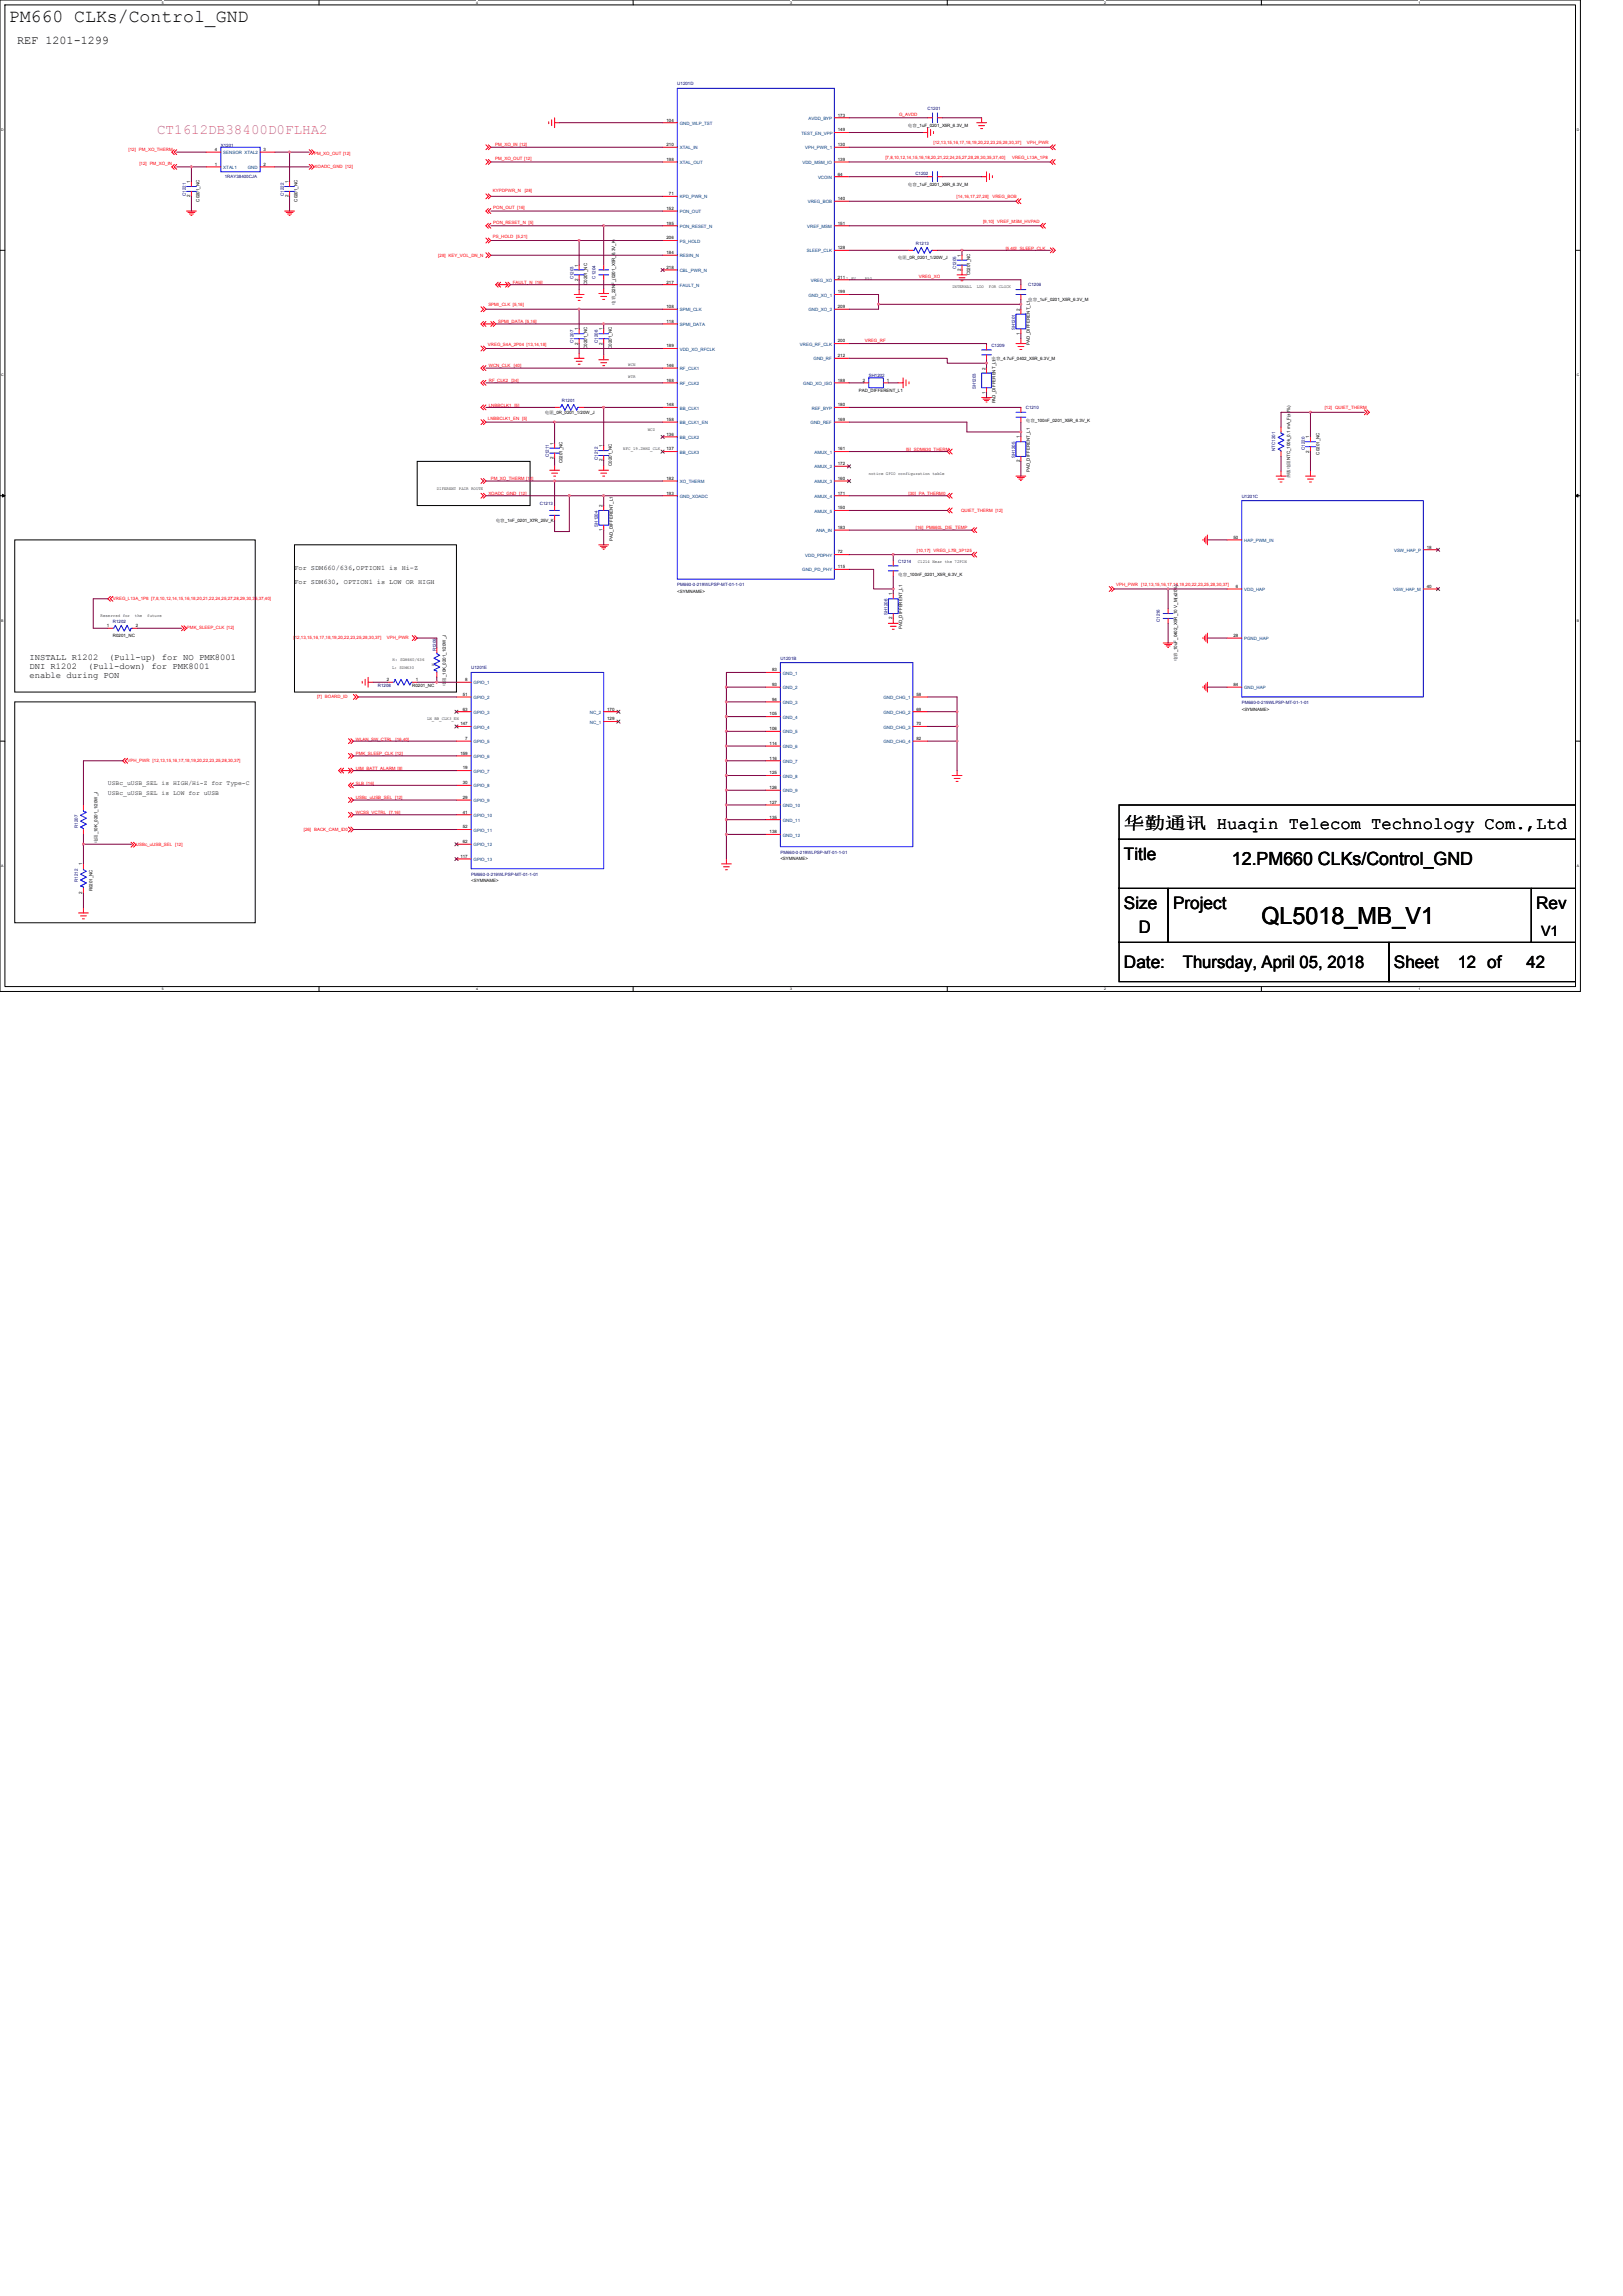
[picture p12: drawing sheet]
<svg xmlns="http://www.w3.org/2000/svg" width="210mm" height="297mm" viewBox="0 0 210 297" stroke-linecap="round" stroke-linejoin="round" font-family="sans-serif">
<defs><g id="words">
<text font-size="3" x="163.2" y="119.6">QL5018_MB_V1</text>
<g font-size="2.3">
<text x="1.1" y="2.9">PM660 CLKs/Control_GND</text>
<text x="159.4" y="112">12.PM660 CLKs/Control_GND</text>
</g>
<g font-size="2.2">
<text x="145.4" y="107.2">华勤通讯 Huaqin Telecom Technology Com.,Ltd</text>
<text x="145.4" y="111.2">Title</text>
<text x="145.4" y="117.6">Size</text>
<text x="151.8" y="117.6">Project</text>
<text x="198.8" y="117.6">Rev</text>
<text x="145.4" y="125.2">Date:</text>
<text x="147.3" y="120.7">D</text>
<text x="153" y="125.2">Thursday, April 05, 2018</text>
<text x="180.3" y="125.2">Sheet</text>
<text x="188.6" y="125.2">12 of</text>
<text x="197.5" y="125.2">42</text>
</g>
<text font-size="1.8" fill="#f0f" x="20.3" y="17.4">CT1612DB38400D0FLHA2</text>
<text font-size="1.8" x="199.4" y="121">V1</text>
<text font-size="1.5" x="2.2" y="5.7">REF 1201-1299</text>
<g font-size="1.1">
<text x="3.8" y="85.4">INSTALL R1202</text>
<text x="3.8" y="86.5">DNI R1202</text>
<text x="3.8" y="87.7">enable during PON</text>
<text x="11.4" y="86.5">(Pull-down) for PMK8001</text>
<text x="14.1" y="85.4">(Pull-up) for NO PMK8001</text>
</g>
<g font-size=".9">
<text x="38.1" y="73.7">For SDM660/636,OPTION1 is Hi-Z</text>
<text x="38.1" y="75.5">For SDM630, OPTION1 is LOW OR HIGH</text>
</g>
<g font-size=".8">
<text x="14" y="101.6">USBc_uUSB_SEL is HIGH/Hi-Z for Type-C</text>
<text x="14" y="102.9">USBc_uUSB_SEL is LOW for uUSB</text>
</g>
<g font-size=".6" fill="#000080">
<text x="87.6" y="11">U1201D</text>
<text x="120" y="14.2">C1201</text>
<text x="28.6" y="19">X1201</text>
<text x="29.1" y="23">1RAY38400CJA</text>
<text x="118.4" y="22.6">C1202</text>
<text x="24" y="25.3" transform="rotate(-90 24 25.3)">C1221</text>
<text x="36.7" y="25.3" transform="rotate(-90 36.7 25.3)">C1222</text>
<text x="118.5" y="31.7">R1213</text>
<text x="123.7" y="34.9" transform="rotate(-90 123.7 34.9)">C1205</text>
<text x="74.2" y="36.1" transform="rotate(-90 74.2 36.1)">C1203</text>
<text x="77" y="36" transform="rotate(-90 77 36)">C1204</text>
<text x="133" y="37.1">C1206</text>
<text x="74.2" y="44.4" transform="rotate(-90 74.2 44.4)">C1207</text>
<text x="77.4" y="44.4" transform="rotate(-90 77.4 44.4)">C1208</text>
<text x="128.3" y="44.9">C1209</text>
<text x="131.3" y="42.7" transform="rotate(-90 131.3 42.7)">SH1201</text>
<text x="72.7" y="52">R1201</text>
<text x="112.4" y="48.8">SH1202</text>
<text x="126.3" y="50.4" transform="rotate(-90 126.3 50.4)">SH1203</text>
<text x="132.7" y="52.9">C1210</text>
<text x="71" y="59.2" transform="rotate(-90 71 59.2)">C1211</text>
<text x="77.4" y="59.5" transform="rotate(-90 77.4 59.5)">C1212</text>
<text x="131.3" y="59.2" transform="rotate(-90 131.3 59.2)">SH1205</text>
<text x="165" y="58.4" transform="rotate(-90 165 58.4)">NTC1201</text>
<text x="168.8" y="58.2" transform="rotate(-90 168.8 58.2)">C1220</text>
<text x="69.8" y="65.3">C1213</text>
<text x="160.7" y="64.4">U1201C</text>
<text x="77.4" y="68.1" transform="rotate(-90 77.4 68.1)">SH1204</text>
<text x="87.6" y="75.9">PM660-0-219WLPSP-MT-01-1-01</text>
<text x="116.2" y="72.8">C1214</text>
<text x="14.6" y="80.6">R1202</text>
<text x="114.8" y="79.6" transform="rotate(-90 114.8 79.6)">SH1206</text>
<text x="150.1" y="80.5" transform="rotate(-90 150.1 80.5)">C1216</text>
<text x="48.9" y="88.8">R1208</text>
<text x="56.4" y="84.3" transform="rotate(-90 56.4 84.3)">R1209</text>
<text x="61" y="86.6">U1201E</text>
<text x="101" y="85.3">U1201B</text>
<text x="160.7" y="91.1">PM660-0-219WLPSP-MT-01-1-01</text>
<text x="10.1" y="107.1" transform="rotate(-90 10.1 107.1)">R1207</text>
<text x="61" y="113.3">PM660-0-219WLPSP-MT-01-1-01</text>
<text x="101" y="110.5">PM660-0-219WLPSP-MT-01-1-01</text>
<text x="10.1" y="114.1" transform="rotate(-90 10.1 114.1)">R1212</text>
</g>
<g font-size=".6">
<text x="86.2" y="15.7">104</text>
<text x="108.4" y="15.1">173</text>
<text x="108.4" y="17">149</text>
<text x="117.5" y="16.4">电容_1uF_0201_X5R_6.3V_M</text>
<text x="24.6" y="23.7" transform="rotate(-90 24.6 23.7)">1</text>
<text x="27.8" y="21.4">1</text>
<text x="27.8" y="19.5">4</text>
<text x="34.1" y="19.5">3</text>
<text x="34.1" y="21.4">2</text>
<text x="37.3" y="23.7" transform="rotate(-90 37.3 23.7)">1</text>
<text x="86.2" y="18.9">210</text>
<text x="86.2" y="20.8">198</text>
<text x="108.4" y="20.8">139</text>
<text x="108.4" y="18.9">130</text>
<text x="108.4" y="22.7">64</text>
<text x="24.6" y="25.5" transform="rotate(-90 24.6 25.5)">2</text>
<text x="25.8" y="26.1" transform="rotate(-90 25.8 26.1)">C0201_NC</text>
<text x="37.3" y="25.5" transform="rotate(-90 37.3 25.5)">2</text>
<text x="38.5" y="26.1" transform="rotate(-90 38.5 26.1)">C0201_NC</text>
<text x="86.2" y="27.2">152</text>
<text x="86.2" y="29.1">195</text>
<text x="86.6" y="25.3">71</text>
<text x="108.4" y="29.1">151</text>
<text x="108.4" y="25.9">140</text>
<text x="117.5" y="24">电容_1uF_0201_X5R_6.3V_M</text>
<text x="74.8" y="34.5" transform="rotate(-90 74.8 34.5)">1</text>
<text x="86.2" y="31">206</text>
<text x="86.2" y="32.9">184</text>
<text x="86.2" y="34.8">218</text>
<text x="108.4" y="32.2">128</text>
<text x="116.2" y="33.6">电阻_0R_0201_1/20W_J</text>
<text x="124.3" y="35.1" transform="rotate(-90 124.3 35.1)">2</text>
<text x="124.3" y="33.2" transform="rotate(-90 124.3 33.2)">1</text>
<text x="125.5" y="35.6" transform="rotate(-90 125.5 35.6)">C0201_NC</text>
<text x="74.8" y="36.3" transform="rotate(-90 74.8 36.3)">2</text>
<text x="76" y="36.9" transform="rotate(-90 76 36.9)">C0201_NC</text>
<text x="79.6" y="39.4" transform="rotate(-90 79.6 39.4)">电容_22NF_(0201_X5R_6.3V_K)</text>
<text x="86.2" y="36.7">217</text>
<text x="86.2" y="39.9">108</text>
<text x="86.2" y="41.8">118</text>
<text x="108.4" y="38">199</text>
<text x="108.4" y="39.9">209</text>
<text x="108.4" y="36">211</text>
<text x="109.5" y="36.2">1.8V</text>
<text x="111.9" y="36.2">P50</text>
<text x="123.2" y="37.3">INTERNAL</text>
<text x="126.4" y="37.3">LDO</text>
<text x="127.9" y="37.3">FOR CLOCK</text>
<text x="131.9" y="40.2" transform="rotate(-90 131.9 40.2)">2</text>
<text x="133" y="39">电容_1uF_0201_X5R_6.3V_M</text>
<text x="74.8" y="44.6" transform="rotate(-90 74.8 44.6)">2</text>
<text x="74.8" y="42.7" transform="rotate(-90 74.8 42.7)">1</text>
<text x="76" y="45.1" transform="rotate(-90 76 45.1)">C0201_NC</text>
<text x="78" y="44.6" transform="rotate(-90 78 44.6)">2</text>
<text x="78" y="42.7" transform="rotate(-90 78 42.7)">1</text>
<text x="79.1" y="45.1" transform="rotate(-90 79.1 45.1)">C0201_NC</text>
<text x="81.3" y="47.3">WCN</text>
<text x="86.2" y="44.9">189</text>
<text x="86.2" y="47.5">146</text>
<text x="108.4" y="44.3">200</text>
<text x="108.4" y="46.2">212</text>
<text x="127.5" y="47.8" transform="rotate(-90 127.5 47.8)">2</text>
<text x="128.3" y="46.6">电容_4.7uF_0402_X5R_6.3V_M</text>
<text x="131.9" y="43.3" transform="rotate(-90 131.9 43.3)">1</text>
<text x="133.2" y="44.6" transform="rotate(-90 133.2 44.6)">PAD_DIFFERENT_L1</text>
<text x="70.5" y="53.6">电阻_0R_0201_1/20W_J</text>
<text x="81.3" y="48.9">WTR</text>
<text x="86.2" y="49.4">168</text>
<text x="86.2" y="52.6">148</text>
<text x="108.4" y="49.4">188</text>
<text x="108.4" y="52.6">180</text>
<text x="111.1" y="50.7">PAD_DIFFERENT_L1</text>
<text x="111.6" y="49.4">2</text>
<text x="114.7" y="49.4">1</text>
<text x="127.5" y="50.9" transform="rotate(-90 127.5 50.9)">1</text>
<text x="128.8" y="52.2" transform="rotate(-90 128.8 52.2)">PAD_DIFFERENT_L1</text>
<text x="71.6" y="59.4" transform="rotate(-90 71.6 59.4)">2</text>
<text x="71.6" y="57.5" transform="rotate(-90 71.6 57.5)">1</text>
<text x="72.8" y="59.9" transform="rotate(-90 72.8 59.9)">C0201_NC</text>
<text x="78" y="59.7" transform="rotate(-90 78 59.7)">2</text>
<text x="78" y="57.8" transform="rotate(-90 78 57.8)">1</text>
<text x="80.6" y="58.3">NFC_19.2MHZ_CLK</text>
<text x="83.8" y="55.7">WCD</text>
<text x="86.2" y="54.5">158</text>
<text x="86.2" y="56.4">136</text>
<text x="86.2" y="58.3">137</text>
<text x="108.4" y="54.5">169</text>
<text x="108.4" y="58.3">161</text>
<text x="131.9" y="59.8" transform="rotate(-90 131.9 59.8)">2</text>
<text x="131.9" y="56.7" transform="rotate(-90 131.9 56.7)">1</text>
<text x="132.7" y="54.7">电容_100nF_0201_X5R_6.3V_K</text>
<text x="169.4" y="58.5" transform="rotate(-90 169.4 58.5)">2</text>
<text x="169.4" y="56.7" transform="rotate(-90 169.4 56.7)">1</text>
<text x="170.7" y="58.8" transform="rotate(-90 170.7 58.8)">C0201_NC</text>
<text x="56.5" y="63.4">DIFERENT PAIR ROUTE</text>
<text x="78" y="65.6" transform="rotate(-90 78 65.6)">2</text>
<text x="79.1" y="60.3" transform="rotate(-90 79.1 60.3)">C0201_NC</text>
<text x="86.2" y="62.1">182</text>
<text x="86.2" y="64">193</text>
<text x="108.4" y="60.2">172</text>
<text x="108.4" y="62.1">160</text>
<text x="108.4" y="64">171</text>
<text x="108.4" y="65.9">150</text>
<text x="112.4" y="61.4">notice GPIO configuration table</text>
<text x="133.2" y="61.1" transform="rotate(-90 133.2 61.1)">PAD_DIFFERENT_L1</text>
<text x="166.9" y="61.8" transform="rotate(-90 166.9 61.8)">热敏电阻NTC_100k_0.1 mA_F(±1%)</text>
<text x="64.1" y="67.5">电容_1nF_0201_X7R_25V_K</text>
<text x="78" y="68.7" transform="rotate(-90 78 68.7)">1</text>
<text x="79.3" y="70" transform="rotate(-90 79.3 70)">PAD_DIFFERENT_L1</text>
<text x="108.4" y="71.6">72</text>
<text x="108.4" y="68.4">183</text>
<text x="159.6" y="69.7">50</text>
<text x="184.6" y="71">18</text>
<text x="87.6" y="76.7">&lt;SYMNAME&gt;</text>
<text x="108.4" y="73.5">115</text>
<text x="115.4" y="77" transform="rotate(-90 115.4 77)">1</text>
<text x="116.2" y="74.5">电容_100nF_0201_X5R_6.3V_K</text>
<text x="118.7" y="72.9">C1214 Near the 72PIN</text>
<text x="159.9" y="76.1">6</text>
<text x="184.6" y="76.1">40</text>
<text x="13" y="79.9">Reserved for</text>
<text x="13.8" y="81.1">1</text>
<text x="14.6" y="82.5">R0201_NC</text>
<text x="17.5" y="79.9">the</text>
<text x="17.6" y="81.1">2</text>
<text x="19" y="79.9">future</text>
<text x="115.4" y="80.1" transform="rotate(-90 115.4 80.1)">2</text>
<text x="116.7" y="81.4" transform="rotate(-90 116.7 81.4)">PAD_DIFFERENT_L1</text>
<text x="159.6" y="82.4">28</text>
<text x="50" y="88.1">2</text>
<text x="50.7" y="86.6">L: SDM630</text>
<text x="50.8" y="85.6">H: SDM660/636</text>
<text x="53.3" y="88.8">R0201_NC</text>
<text x="53.8" y="88.1">1</text>
<text x="55.9" y="86.2">NC</text>
<text x="57.7" y="88.8" transform="rotate(-90 57.7 88.8)">电阻_10K_0201_1/20W_J</text>
<text x="60.2" y="88.1">8</text>
<text x="99.9" y="86.8">83</text>
<text x="99.9" y="88.8">93</text>
<text x="152.3" y="85.6" transform="rotate(-90 152.3 85.6)">电容_10uF_0402_X5R_10 V_M(±20%)</text>
<text x="159.6" y="88.8">84</text>
<text x="55.2" y="93.2">LN_BB_CLK3_EN</text>
<text x="59.6" y="93.8">147</text>
<text x="59.9" y="90">51</text>
<text x="59.9" y="91.9">63</text>
<text x="60.2" y="95.7">7</text>
<text x="78.5" y="91.9">170</text>
<text x="78.5" y="93.2">129</text>
<text x="99.6" y="92.6">105</text>
<text x="99.6" y="94.5">106</text>
<text x="99.9" y="90.7">94</text>
<text x="118.6" y="90">58</text>
<text x="118.6" y="91.9">69</text>
<text x="118.6" y="93.8">70</text>
<text x="118.6" y="95.7">82</text>
<text x="160.7" y="91.9">&lt;SYMNAME&gt;</text>
<text x="59.6" y="97.6">159</text>
<text x="59.9" y="99.5">19</text>
<text x="59.9" y="101.5">30</text>
<text x="99.6" y="96.4">114</text>
<text x="99.6" y="98.3">116</text>
<text x="99.6" y="100.2">125</text>
<text x="59.9" y="103.4">29</text>
<text x="59.9" y="105.3">41</text>
<text x="59.9" y="107.2">52</text>
<text x="99.6" y="102.1">126</text>
<text x="99.6" y="104">127</text>
<text x="99.6" y="105.9">135</text>
<text x="99.6" y="107.8">138</text>
<text x="10.6" y="112" transform="rotate(-90 10.6 112)">1</text>
<text x="12.6" y="109.1" transform="rotate(-90 12.6 109.1)">电阻_10K_0201_1/20W_J</text>
<text x="59.6" y="111">117</text>
<text x="59.9" y="109.1">62</text>
<text x="101" y="111.3">&lt;SYMNAME&gt;</text>
<text x="10.6" y="115.7" transform="rotate(-90 10.6 115.7)">2</text>
<text x="12" y="115.3" transform="rotate(-90 12 115.3)">R0201_NC</text>
<text x="61" y="114.2">&lt;SYMNAME&gt;</text>
</g>
<g font-size=".6" fill="#004080">
<text x="87.9" y="16.2">GND_WLP_TST</text>
<text x="103.7" y="17.4">TEST_EN_VPP</text>
<text x="104.6" y="15.5">AVDD_BYP</text>
<text x="28.9" y="21.9">XTAL1</text>
<text x="28.9" y="20">SENSOR XTAL2</text>
<text x="32.1" y="21.9">GND</text>
<text x="87.9" y="19.3">XTAL_IN</text>
<text x="87.9" y="21.2">XTAL_OUT</text>
<text x="103.8" y="21.2">VDD_MSM_IO</text>
<text x="104.2" y="19.3">VPH_PWR_1</text>
<text x="105.8" y="23.1">VCOIN</text>
<text x="87.9" y="25.7">KPD_PWR_N</text>
<text x="87.9" y="27.6">PON_OUT</text>
<text x="87.9" y="29.5">PON_RESET_N</text>
<text x="104.4" y="29.5">VREF_MSM</text>
<text x="104.5" y="26.3">VREG_BOB</text>
<text x="87.9" y="31.4">PS_HOLD</text>
<text x="87.9" y="33.3">RESIN_N</text>
<text x="87.9" y="35.2">CBL_PWR_N</text>
<text x="104.4" y="32.7">SLEEP_CLK</text>
<text x="87.9" y="37.1">FAULT_N</text>
<text x="87.9" y="40.3">SPMI_CLK</text>
<text x="104.6" y="38.4">GND_XO_1</text>
<text x="104.6" y="40.3">GND_XO_2</text>
<text x="104.9" y="36.5">VREG_XO</text>
<text x="87.9" y="42.2">SPMI_DATA</text>
<text x="87.9" y="45.4">VDD_XO_RFCLK</text>
<text x="87.9" y="47.9">RF_CLK1</text>
<text x="103.5" y="44.7">VREG_RF_CLK</text>
<text x="105.3" y="46.6">GND_RF</text>
<text x="87.9" y="49.8">RF_CLK2</text>
<text x="87.9" y="53">BB_CLK1</text>
<text x="103.9" y="49.8">GND_XO_ISO</text>
<text x="105" y="53">REF_BYP</text>
<text x="87.9" y="54.9">BB_CLK1_EN</text>
<text x="87.9" y="56.8">BB_CLK2</text>
<text x="87.9" y="58.7">BB_CLK3</text>
<text x="104.9" y="54.9">GND_REF</text>
<text x="105.4" y="58.7">AMUX_1</text>
<text x="87.9" y="62.5">XO_THERM</text>
<text x="87.9" y="64.4">GND_XOADC</text>
<text x="105.4" y="60.6">AMUX_2</text>
<text x="105.4" y="62.5">AMUX_3</text>
<text x="105.4" y="64.4">AMUX_4</text>
<text x="105.4" y="66.3">AMUX_5</text>
<text x="105.6" y="68.9">ANA_IN</text>
<text x="161" y="70.1">HAP_PWM_IN</text>
<text x="180.4" y="71.4">VSW_HAP_P</text>
<text x="103.8" y="73.9">GND_PD_PHY</text>
<text x="104.2" y="72">VDD_PDPHY</text>
<text x="161" y="76.5">VDD_HAP</text>
<text x="180.2" y="76.5">VSW_HAP_M</text>
<text x="161" y="82.8">PGND_HAP</text>
<text x="61.3" y="88.5">GPIO_1</text>
<text x="101.3" y="87.3">GND_1</text>
<text x="101.3" y="89.2">GND_2</text>
<text x="161" y="89.2">GND_HAP</text>
<text x="61.3" y="90.4">GPIO_2</text>
<text x="61.3" y="92.4">GPIO_3</text>
<text x="61.3" y="94.3">GPIO_4</text>
<text x="76.3" y="92.4">NC_2</text>
<text x="76.3" y="93.6">NC_1</text>
<text x="101.3" y="91.1">GND_3</text>
<text x="101.3" y="93">GND_4</text>
<text x="101.3" y="94.9">GND_5</text>
<text x="114.3" y="90.4">GND_CHG_1</text>
<text x="114.3" y="92.4">GND_CHG_2</text>
<text x="114.3" y="94.3">GND_CHG_3</text>
<text x="61.3" y="96.2">GPIO_5</text>
<text x="61.3" y="98.1">GPIO_6</text>
<text x="61.3" y="100">GPIO_7</text>
<text x="61.3" y="101.9">GPIO_8</text>
<text x="101.3" y="96.8">GND_6</text>
<text x="101.3" y="98.7">GND_7</text>
<text x="101.3" y="100.6">GND_8</text>
<text x="114.3" y="96.2">GND_CHG_4</text>
<text x="61.3" y="103.8">GPIO_9</text>
<text x="61.3" y="105.7">GPIO_10</text>
<text x="61.3" y="107.6">GPIO_11</text>
<text x="101.3" y="102.5">GND_9</text>
<text x="101.3" y="104.4">GND_10</text>
<text x="101.3" y="106.3">GND_11</text>
<text x="61.3" y="109.5">GPIO_12</text>
<text x="61.3" y="111.4">GPIO_13</text>
<text x="101.3" y="108.2">GND_12</text>
</g>
<g font-size=".6" fill="#f00">
<text x="116.3" y="15">G_AVDD</text>
<text x="16.6" y="19.5">[12] PM_XO_THERM</text>
<text x="18" y="21.4">[12] PM_XO_IN</text>
<text x="40.6" y="20.1">PM_XO_OUT [12]</text>
<text x="40.7" y="21.8">XOADC_GND [12]</text>
<text x="64.1" y="18.8">PM_XO_IN [12]</text>
<text x="64.1" y="20.7">PM_XO_OUT [12]</text>
<text x="114.6" y="20.6">[7,8,10,12,14,15,16,18,20,21,22,24,25,27,28,29,30,35,37,40]</text>
<text x="120.8" y="18.6">[12,13,15,16,17,18,19,20,22,23,25,28,30,37]</text>
<text x="130.9" y="20.6">VREG_L13A_1P8</text>
<text x="132.8" y="18.6">VPH_PWR</text>
<text x="63.8" y="24.9">KYPDPWR_N</text>
<text x="63.8" y="27.1">PON_OUT [16]</text>
<text x="63.8" y="29">PON_RESET_N [5]</text>
<text x="67.9" y="24.9">[28]</text>
<text x="123.8" y="25.6">[14,16,17,27,28]</text>
<text x="127.2" y="28.8">[9,10]</text>
<text x="128.4" y="25.6">VREG_BOB</text>
<text x="129" y="28.8">VREF_MSM_HVPAD</text>
<text x="56.7" y="33.2">[28] KEY_VOL_DN_N</text>
<text x="63.8" y="30.8">PS_HOLD [5,21]</text>
<text x="118.9" y="36">VREG_XO</text>
<text x="130.1" y="32.3">[5,40]</text>
<text x="132" y="32.3">SLEEP_CLK</text>
<text x="63.2" y="39.6">SPMI_CLK [5,16]</text>
<text x="64.5" y="41.8">SPMI_DATA [5,16]</text>
<text x="66.4" y="36.7">FAULT_N [16]</text>
<text x="63.1" y="44.7">VREG_S4A_2P04 [13,14,18]</text>
<text x="63.2" y="47.5">WCN_CLK</text>
<text x="66.5" y="47.5">[40]</text>
<text x="111.9" y="44.2">VREG_RF</text>
<text x="63.2" y="49.4">RF_CLK2 [34]</text>
<text x="63.2" y="52.6">LNBBCLK1 [5]</text>
<text x="171.4" y="52.9">[12] QUIET_THERM</text>
<text x="63.1" y="54.4">LNBBCLK1_EN [5]</text>
<text x="117.2" y="58.3">[5] SDM630_THERM</text>
<text x="63.2" y="64.1">XOADC_GND [12]</text>
<text x="63.5" y="62.1">PM_XO_THERM [12]</text>
<text x="117.5" y="64.1">[30] PA_THERM0</text>
<text x="118.5" y="68.5">[16] PM660L_DIE_TEMP</text>
<text x="118.6" y="71.4">[10,17] VREG_L7B_3P125</text>
<text x="124.3" y="66.3">QUIET_THERM [12]</text>
<text x="14.6" y="77.6">VREG_L13A_1P8 [7,8,10,12,14,15,16,18,20,21,22,24,25,27,28,29,30,35,37,40]</text>
<text x="144.4" y="75.9">VPH_PWR [12,13,15,16,17,18,19,20,22,23,25,28,30,37]</text>
<text x="24.2" y="81.4">PMK_SLEEP_CLK [12]</text>
<text x="38" y="82.7">[12,13,15,16,17,18,19,20,22,23,25,28,30,37]</text>
<text x="50" y="82.7">VPH_PWR</text>
<text x="41" y="90.3">[7] BOARD_ID</text>
<text x="46" y="95.8">WLAN_SW_CTRL</text>
<text x="51.2" y="95.8">[16,40]</text>
<text x="16.5" y="98.6">VPH_PWR [12,13,15,16,17,18,19,20,22,23,25,28,30,37]</text>
<text x="46" y="101.5">SLB [16]</text>
<text x="46" y="99.6">UIM_BATT_ALARM [8]</text>
<text x="46" y="97.7">PMK_SLEEP_CLK [12]</text>
<text x="39.3" y="107.5">[26] BACK_CAM_ID0</text>
<text x="46" y="105.3">WCSS_VCTRL [7,16]</text>
<text x="46" y="103.4">USBc_uUSB_SEL [12]</text>
<text x="17.6" y="109.5">USBc_uUSB_SEL [12]</text>
</g>
<g font-size=".5">
<text x="21" y=".5">5</text>
<text x="61.6" y=".5">4</text>
<text x="102.2" y=".5">3</text>
<text x="142.9" y=".5">2</text>
<text x="183.5" y=".5">1</text>
<text x=".2" y="16.9">D</text>
<text x="204" y="16.9">D</text>
<text x=".2" y="48.7">C</text>
<text x="204" y="48.7">C</text>
<text x=".2" y="80.4">B</text>
<text x="204" y="80.4">B</text>
<text x=".2" y="112.2">A</text>
<text x="204" y="112.2">A</text>
<text x="21" y="128.1">5</text>
<text x="61.6" y="128.1">4</text>
<text x="102.2" y="128.1">3</text>
<text x="142.9" y="128.1">2</text>
<text x="183.5" y="128.1">1</text>
</g>
</g></defs>
<path d="M0 0h204.5v128.3h-204.5zM.6 .6h203.2v127h-203.2z" fill="none" stroke="#000" stroke-width=".13"/>
<g fill="#fff">
<path d="M21 .1h.2v.5h-.2z"/>
<path d="M21 127.7h.2v.5h-.2z"/>
</g>
<path d="M41.3 0v.6M41.3 127.6v.7" fill="none" stroke="#000" stroke-width=".13"/>
<g fill="#fff">
<path d="M61.6 .1h.2v.5h-.2z"/>
<path d="M61.6 127.7h.2v.5h-.2z"/>
</g>
<path d="M81.9 0v.6M81.9 127.6v.7" fill="none" stroke="#000" stroke-width=".13"/>
<g fill="#fff">
<path d="M102.2 .1h.3v.5h-.3z"/>
<path d="M102.2 127.7h.3v.5h-.3z"/>
</g>
<path d="M122.6 0v.6M122.6 127.6v.7" fill="none" stroke="#000" stroke-width=".13"/>
<g fill="#fff">
<path d="M142.9 .1h.2v.5h-.2z"/>
<path d="M142.9 127.7h.2v.5h-.2z"/>
</g>
<path d="M163.2 0v.6M163.2 127.6v.7" fill="none" stroke="#000" stroke-width=".13"/>
<g fill="#fff">
<path d="M183.5 .1h.3v.5h-.3z"/>
<path d="M183.5 127.7h.3v.5h-.3z"/>
<path d="M.2 16.5h.3v.5h-.3z"/>
<path d="M204 16.5h.3v.5h-.3z"/>
<path d="M.2 48.3h.3v.5h-.3z"/>
<path d="M204 48.3h.3v.5h-.3z"/>
</g>
<path d="M0 32.4h.6M203.8 32.4h.7" fill="none" stroke="#000" stroke-width=".13"/>
<g fill="#fff">
<path d="M.2 80h.3v.5h-.3z"/>
<path d="M204 80h.3v.5h-.3z"/>
</g>
<path d="M0 64.1h.6M203.8 64.1h.7" fill="none" stroke="#000" stroke-width=".13"/>
<path d="M.3 63.9l.3 .2-.3 .2zM203.8 64.1l.4-.2v.4z" fill="#000" stroke="#000" stroke-width=".13"/>
<g fill="#fff">
<path d="M.2 111.8h.2v.5h-.2z"/>
<path d="M204 111.8h.3v.5h-.3z"/>
</g>
<g fill="none" stroke="#000" stroke-width=".13">
<path d="M54 59.7h14.6v5.7h-14.6zM1.9 69.8h31.1v19.7h-31.1zM38.1 70.5h21v19h-21zM0 95.9h.6M1.9 90.8h31.1v28.6h-31.1zM203.8 95.9h.7M144.8 108.6h59v6.3h-59zM144.8 104.1h59v4.5h-59zM144.8 114.9h6.3v7h-6.3zM151.1 114.9h47v7h-47zM198.1 114.9h5.7v7h-5.7zM144.8 121.9h34.9v5.1h-34.9z"/>
<path d="M179.7 121.9h24.1v5.1h-24.1z"/>
</g>
<g fill="none" stroke="#f00" stroke-width=".13">
<path d="M22.5 19.4l-.3 .3 .3 .3M22.9 19.4l-.4 .3 .4 .3M26.7 19.7h1.9M33.7 19.7h1.9M40 19.4l.3 .3-.3 .3M40.3 19.4l.3 .3-.3 .3M62.9 18.7l.3 .3-.3 .4M63.2 18.7l.3 .3-.3 .4M71 15.7v.3M71.4 15.5v.8M71.8 15.2v1.3M71.8 15.9h.6"/>
<path d="M85.7 15.9h1.9M85.7 19h1.9M107.9 15.2h2M107.9 17.1h2M107.9 19h2M119.4 17.1h.6M120 16.5v1.3M120 15.2h.6M120.4 16.8v.7M120.8 17v.3M121.3 15.2h.6M126.4 15.9h1.2"/>
<path d="M126.6 16.3h.8M126.9 16.6h.2M127 15.2v.7M136.2 18.7l-.3 .3 .3 .4M136.5 18.7l-.3 .3 .3 .4M22.5 21.3l-.3 .3 .3 .3M22.9 21.3l-.4 .3 .4 .3M24.1 27.3h1.3M24.3 27.5h.9M24.5 27.7h.5M24.7 27.9h.1M24.8 23.5v.6"/>
<path d="M24.8 24.8v.6M26.7 21.6h1.9M33.7 21.6h1.9M36.8 27.3h1.3M37 27.5h.9M37.2 27.7h.5M37.4 27.9h.1M37.5 23.5v.6M37.5 24.8v.6M40 21.3l.3 .3-.3 .3M40.3 21.3l.3 .3-.3 .3M62.2 39.7l.3 .3-.3 .3"/>
<path d="M62.5 39.7l.4 .3-.4 .3M62.9 20.6l.3 .4-.3 .3M62.9 25.1l.3 .3-.3 .3M62.9 30.8l.3 .3-.3 .3M62.9 32.7l.3 .3-.3 .3M63.2 27l-.3 .3 .3 .3M63.2 28.9l-.3 .3 .3 .3M63.2 20.6l.3 .4-.3 .3M63.2 25.1l.3 .3-.3 .3M63.2 30.8l.3 .3-.3 .3M63.2 32.7l.3 .3-.3 .3M63.5 27l-.3 .3 .3 .3"/>
<path d="M63.5 28.9l-.3 .3 .3 .3M64.5 36.8l.3 .3M64.5 36.8h1.2M64.5 36.5l-.4 .3 .4 .3M64.8 36.5l-.3 .3M65.4 36.5l.3 .3M65.7 36.5l.3 .3-.3 .3M65.7 36.8l-.3 .3M74.3 38.1h1.3M74.5 38.5h.8M74.8 38.9h.3M74.9 37.5v.6"/>
<path d="M74.9 34.3v.6M74.9 35.6v.6M77.5 38h1.2M77.7 38.4h.8M78 38.7h.2M78.1 37.3v.7M78.1 34.3v.6M78.1 35.6v.6M85.7 21h1.9M85.7 25.4h1.9M85.7 27.3h1.9M85.7 29.2h1.9"/>
<path d="M85.7 31.1h1.9M85.7 33h1.9M85.7 34.9h1.9M85.7 36.8h1.9M107.9 21h2M107.9 22.9h2M107.9 26h2M107.9 29.2h2M107.9 32.4h2M107.9 36.2h2M107.9 38.1h2M117.5 32.4h.6"/>
<path d="M120 22.9h.6M120.6 32.4h.7M121.3 22.9h.6M123.8 35.6h1.3M124.1 35.9h.7M124.3 36.3h.3M124.5 34.3v1.3M124.5 33v.7M127 22.9h.6M127.6 22.2v1.3M128 22.5v.7M128.4 22.7v.3"/>
<path d="M131.8 25.7l-.4 .3 .4 .4M132.1 38.1v.6M132.1 36.8v.7M132.1 25.7l-.3 .3 .3 .4M134.9 28.9l-.3 .3 .3 .3M135.3 28.9l-.4 .3 .4 .3M135.9 32.1l.3 .3-.3 .3M136.2 32.1l.3 .3-.3 .3M136.2 20.6l-.3 .4 .3 .3M136.5 20.6l-.3 .4 .3 .3M62.2 54.3l.3 .3-.3 .3M62.2 44.8l.3 .3-.3 .3"/>
<path d="M62.5 41.9l.4 .3M62.5 41.9h1.3M62.5 47.3l-.3 .3 .3 .3M62.5 41.6l-.3 .3 .3 .3M62.5 52.4l-.3 .3 .3 .3M62.5 54.3l.4 .3-.4 .3M62.5 44.8l.4 .3-.4 .3M62.5 49.2l-.3 .3 .3 .3M62.9 47.3l-.4 .3 .4 .3M62.9 41.6l-.4 .3M62.9 52.4l-.4 .3 .4 .3M62.9 49.2l-.4 .3 .4 .3"/>
<path d="M63.5 41.6l.3 .3M63.8 41.6l.3 .3-.3 .3M63.8 41.9l-.3 .3M71.8 57.3v.7M71.8 58.6v.6M71.8 52.7h.6M74.3 46.4h1.3M74.5 46.7h.8M74.8 47.1h.3M74.9 45.7v.7M74.9 52.7h.7M74.9 42.5v.7"/>
<path d="M74.9 43.8v.7M77.5 46.5h1.2M77.7 46.9h.8M78 47.3h.2M78.1 45.9v.6M78.1 57.7v.6M78.1 58.9v.7M78.1 42.5v.7M78.1 43.8v.7M85.7 40h1.9M85.7 41.9h1.9M85.7 45.1h1.9"/>
<path d="M85.7 47.6h1.9M85.7 49.5h1.9M85.7 52.7h1.9M85.7 54.6h1.9M85.7 56.5h1.9M85.7 58.4h1.9M107.9 40h2M107.9 44.4h2M107.9 46.4h2M107.9 49.5h2M107.9 52.7h2M107.9 54.6h2"/>
<path d="M107.9 58.4h2M111.8 49.5h.6M114.3 49.5h.6M116.2 49.5h.6M116.8 48.9v1.3M117.2 49.1v.8M117.6 49.4v.3M122.9 58.1l-.3 .3 .3 .3M123.2 58.1l-.3 .3 .3 .3M127 51.4h1.3M127.2 51.6h.9M127.4 51.8h.5"/>
<path d="M127.6 52h.1M127.6 44.6v.7M127.6 45.9v.6M127.6 47.6v.7M127.6 50.2v.6M131.4 44.5h1.3M131.7 44.8h.8M132 45.2h.2M132.1 43.8v.7M132.1 40v.6M132.1 42.5v.7M132.1 52.7v.6"/>
<path d="M132.1 54v.6M132.1 59.1v.6M132.1 56.5v.6M165.7 58.4v.7M165.7 55.2v.7M169.5 56.5v.6M169.5 57.8v.6M176.5 53l.3 .3-.3 .4M176.8 53l.4 .3-.4 .4M14.3 77.2l-.3 .3 .3 .3M14.6 77.2l-.3 .3 .3 .3M62.2 61.9l.3 .3-.3 .3"/>
<path d="M62.2 63.8l.3 .3-.3 .4M62.5 61.9l.4 .3-.4 .3M62.5 63.8l.4 .3-.4 .4M71.1 60.8h1.3M71.4 61.2h.7M71.6 61.6h.3M71.8 60.2v.6M71.8 65.4v.6M71.8 66.7v.6M77.5 60.8h1.2M77.5 70.5h1.2M77.7 70.7h.8"/>
<path d="M77.7 61.2h.8M77.9 70.9h.5M78 61.6h.2M78 71.1h.2M78.1 60.2v.6M78.1 65.4v.6M78.1 67.9v.7M85.7 62.2h1.9M85.7 64.1h1.9M107.9 60.3h2M107.9 62.2h2M107.9 64.1h2"/>
<path d="M107.9 66h2M107.9 68.6h2M107.9 71.8h2M107.9 73.7h2M115.6 79.4v1.2M115.6 72.6v.6M115.6 73.9v.6M115.6 76.8v.7M122.9 65.7l-.3 .3 .3 .4M122.9 63.8l-.3 .3 .3 .4M123.2 65.7l-.3 .3 .3 .4M123.2 63.8l-.3 .3 .3 .4"/>
<path d="M126 68.3l-.3 .3 .3 .3M126 71.4l-.3 .4 .3 .3M126.4 68.3l-.4 .3 .4 .3M126.4 71.4l-.4 .4 .4 .3M131.4 61.6h1.3M131.6 61.8h.9M131.8 62h.5M132 62.2h.1M143.5 75.9l.3 .3-.3 .3M143.8 75.9l.3 .3-.3 .3M151.1 78.7v.7M155.6 69.8v.1"/>
<path d="M155.8 69.6v.5M156 69.4v.9M156.2 69.2v1.3M158.7 69.8h2M158.7 76.2h2M165.1 61.6h1.3M165.4 62h.7M165.6 62.4h.3M165.7 61v.6M168.9 61.6h1.3M169.2 62h.7M169.4 62.4h.3"/>
<path d="M169.5 61v.6M184.1 71.1h2M184.1 76.2h2M14 81.3h.6M16.2 98.1l-.3 .3 .3 .3M16.5 98.1l-.3 .3 .3 .3M17.1 81.3h.7M23.5 81l.3 .3-.3 .3M23.8 81l.3 .3-.3 .3M44.1 99.4l-.3 .3 .3 .3M44.1 99.7l.3 .3M44.1 99.7h1.3"/>
<path d="M44.4 99.4l-.3 .3M45.1 95.6l.3 .3-.3 .3M45.1 99.4l.3 .3M45.1 97.5l.3 .3-.3 .3M45.4 95.6l.3 .3-.3 .3M45.4 99.4l.3 .3-.3 .3M45.4 97.5l.3 .3-.3 .3M45.4 99.7l-.3 .3M45.7 89.9l.3 .3-.3 .3M46 89.9l.4 .3-.4 .3M46.9 88.1v.3M47.2 87.9v.7"/>
<path d="M47.6 87.6v1.3M47.6 88.3h.7M50.2 88.3h.6M53.3 88.3h.7M53.3 82.2l.4 .3-.4 .4M53.7 82.2l.3 .3-.3 .4M56.5 83.8v.7M56.5 87v.6M59.1 88.3h1.9M59.1 90.2h1.9M59.1 92.1h1.9M59.1 94h1.9"/>
<path d="M59.1 95.9h1.9M59.1 97.8h1.9M59.1 99.7h1.9M78.1 92.1h1.9M78.1 93.3h1.9M99.1 87h1.9M99.1 88.9h1.9M99.1 90.8h1.9M99.1 92.7h1.9M99.1 94.6h1.9M99.1 96.5h1.9M99.1 98.4h1.9"/>
<path d="M114.9 80.6h1.3M115.2 81h.8M115.4 81.4h.3M118.1 90.2h1.9M118.1 92.1h1.9M118.1 94h1.9M118.1 95.9h1.9M123.8 99.7v.6M150.5 83.2h1.3M150.7 83.4h.9M150.9 83.6h.5M151.1 83.8h.1"/>
<path d="M151.1 80v.6M155.6 88.8v.2M155.6 82.5v.1M155.8 88.6v.6M155.8 82.3v.5M156 88.5v.8M156 82.1v.9M156.2 88.3v1.2M156.2 81.9v1.3M158.7 82.5h2M158.7 88.9h2M10.2 118.1h1.2"/>
<path d="M10.4 118.5h.8M10.7 118.9h.2M10.8 117.5v.6M10.8 107.3v.7M10.8 104.1v.7M10.8 111.8v.6M10.8 114.9v.7M17 109l.3 .3-.3 .3M17.3 109l.3 .3-.3 .3M45.1 105.1l.3 .3-.3 .3M45.1 103.2l.3 .3-.3 .3M45.1 107l.3 .3-.3 .3"/>
<path d="M45.4 105.1l.3 .3-.3 .3M45.4 103.2l.3 .3-.3 .3M45.4 101.3l-.3 .3 .3 .3M45.4 107l.3 .3-.3 .3M45.7 101.3l-.3 .3 .3 .3M59.1 101.6h1.9M59.1 103.5h1.9M59.1 105.4h1.9M59.1 107.3h1.9M59.1 109.2h1.9M59.1 111.1h1.9M93.3 111.8h1.3"/>
<path d="M93.6 112.1h.8M93.9 112.5h.2M94 111.1v.7M99.1 100.3h1.9M99.1 102.2h1.9M99.1 104.1h1.9M99.1 106h1.9M99.1 107.9h1.9M123.2 100.3h1.3M123.4 100.7h.8M123.7 101.1h.3"/>
</g>
<g fill="none" stroke="#00f" stroke-width=".13">
<path d="M28.6 19h5.1v3.2h-5.1zM87.6 11.4h20.3v63.5h-20.3zM120.6 15.2h.1M120.6 14.6v1.3M121.3 14.6v1.3M121.3 15.2h.1M24.1 24.1h1.3M24.1 24.8h1.3M24.8 24.1h.1M24.8 24.8h.1M36.8 24.1h1.3M36.8 24.8h1.3"/>
<path d="M37.5 24.1h.1M37.5 24.8h.1M74.3 34.9h1.3M74.3 35.6h1.3M74.9 34.9h.1M74.9 35.6h.1M77.5 34.9h1.2M77.5 35.6h1.2M78.1 34.9h.1M78.1 35.6h.1M118.1 32.4h.1M118.1 32.4h.2l.1-.4 .4 .8 .4-.8 .4 .8 .4-.8 .3 .8 .2-.4h.1"/>
<path d="M120.6 32.4h.1M120.6 22.9h.1M120.6 22.2v1.3M121.3 22.2v1.3M121.3 22.9h.1M123.8 33.7h1.3M123.8 34.3h1.3M124.5 33.7h.1M124.5 34.3h.1M131.4 38.1h1.3M131.4 37.5h1.3M132.1 38.1h.1"/>
<path d="M132.1 37.5h.1M71.1 58h1.3M71.1 58.6h1.3M71.8 58h.1M71.8 58.6h.1M72.4 52.7h.1l.2-.4 .4 .8 .4-.8 .4 .8 .3-.8 .4 .8 .1-.4h.2M72.4 52.7h.1M74.3 43.2h1.3M74.3 43.8h1.3M74.9 52.7h.1M74.9 43.2h.1M74.9 43.8h.1"/>
<path d="M77.5 58.3h1.2M77.5 58.9h1.2M77.5 43.2h1.2M77.5 43.8h1.2M78.1 58.3h.1M78.1 58.9h.1M78.1 43.2h.1M78.1 43.8h.1M112.4 49.5h.1M112.4 48.9h1.9v1.3h-1.9zM114.3 49.5h.1M127 45.3h1.3"/>
<path d="M127 45.9h1.3M127 48.3h1.3v1.9h-1.3zM127.6 45.3h.1M127.6 45.9h.1M127.6 48.3h.1M127.6 50.2h.1M131.4 40.6h1.3v1.9h-1.3zM131.4 53.3h1.3M131.4 54h1.3M131.4 57.2h1.3v1.9h-1.3zM132.1 40.6h.1M132.1 42.5h.1"/>
<path d="M132.1 53.3h.1M132.1 54h.1M132.1 59.1h.1M132.1 57.1h.1M165.7 55.9h.1M165.7 58.4h.1M165.7 55.9v.2l.4 .1-.7 .4 .7 .4-.7 .3 .7 .4-.7 .4 .3 .2v.1M168.9 57.1h1.3M168.9 57.8h1.3M169.5 57.1h.1M169.5 57.8h.1M71.1 66h1.3"/>
<path d="M71.1 66.7h1.3M71.8 66h.1M71.8 66.7h.1M77.5 66h1.2v1.9h-1.2zM78.1 66h.1M78.1 67.9h.1M114.9 73.2h1.3M114.9 73.9h1.3M114.9 77.5h1.3v1.9h-1.3zM115.6 73.2h.1M115.6 73.9h.1M115.6 79.4h.1"/>
<path d="M115.6 77.5h.1M150.5 79.4h1.3M151.1 79.4h.1M160.7 64.8h23.4v25.4h-23.4zM14.6 81.3h.1M14.6 81.3h.1l.2-.4 .4 .8 .4-.8 .4 .8 .3-.8 .4 .8 .2-.4h.1M17.1 81.3h.1M50.8 88.3h.1M50.8 88.3h.2l.1-.4 .4 .7 .4-.7 .4 .7 .3-.7 .4 .7 .2-.3h.1M53.3 88.3h.1M56.5 87h.1M56.5 84.5h.1"/>
<path d="M56.5 84.5v.1l.4 .2-.8 .4 .8 .3-.8 .4 .8 .4-.8 .4 .4 .1v.2M61 87h17.1v25.4h-17.1zM101 85.7h17.1v23.8h-17.1zM150.5 80h1.3M151.1 80h.1M10.8 104.8h.1M10.8 107.3h.1M10.8 104.8v.2l.4 .1-.8 .4 .8 .4-.8 .3 .8 .4-.8 .4 .4 .2v.1M10.8 114.9h.1M10.8 112.4h.1M10.8 112.4v.1l.4 .2-.8 .4 .8 .4-.8 .4 .8 .3-.8 .4 .4 .1v.2"/>
</g>
<g fill="none" stroke="#804000" stroke-width=".13">
<path d="M85.5 34.7l.4 .4M85.9 34.7l-.4 .4M85.5 56.3l.4 .4M85.5 58.2l.4 .4M85.9 56.3l-.4 .4M85.9 58.2l-.4 .4M109.7 60.1l.4 .4M109.7 62l.4 .4M110 60.1l-.4 .4M110 62l-.4 .4M185.9 70.9l.4 .4M185.9 76l.4 .4"/>
<path d="M186.2 70.9l-.4 .4M186.2 76l-.4 .4M58.9 91.9l.4 .4M58.9 93.8l.4 .4M59.2 91.9l-.4 .4M59.2 93.8l-.4 .4M79.8 91.9l.4 .4M79.8 93.2l.4 .4M80.2 91.9l-.4 .4M80.2 93.2l-.4 .4M58.9 109l.4 .4M58.9 110.9l.4 .4"/>
<path d="M59.2 109l-.4 .4M59.2 110.9l-.4 .4"/>
</g>
<g fill="none" stroke="#800040" stroke-width=".13">
<path d="M22.9 19.7h3.8M35.6 19.7h1.9M40 19.7h-2.5v3.8M63.5 19h22.2M72.4 15.9h13.3M109.9 15.2h10.1M109.9 17.1h9.5M109.9 19h26M121.9 15.2h5.1M22.9 21.6h1.9M24.8 25.4v1.9M26.7 21.6h-1.9v1.9"/>
<path d="M35.6 21.6h4.4M37.5 25.4v1.9M63.5 27.3h22.2M63.5 29.2h14.6M63.5 21h22.2M63.5 25.4h22.2M63.5 31.1h11.4M63.5 33h22.2M66 36.8h19.7M74.9 31.1h10.8M74.9 31.1v3.2M74.9 36.2v1.3"/>
<path d="M78.1 36.2v1.1M78.1 29.2v5.1M78.1 29.2h7.6M109.9 29.2h24.7M109.9 36.2h22.2v.6M109.9 26h21.5M109.9 32.4h7.6M109.9 21h26M109.9 38.1h3.8v1.3M109.9 22.9h10.1M113.7 39.4h18.4M113.7 39.4v.6h-3.8"/>
<path d="M121.3 32.4h3.2M121.9 22.9h5.1M124.5 32.4v.6M124.5 32.4h11.4M132.1 38.7v.7M132.1 39.4v.6M62.9 40h12M62.9 54.6h8.9M62.9 52.7h8.9M62.9 45.1h22.8M62.9 49.5h22.8M62.9 47.6h22.8"/>
<path d="M64.1 41.9h14M71.8 59.2v1M71.8 54.6h13.9M71.8 54.6v2.7M74.9 44.4v1.3M74.9 40h10.8M74.9 40v2.5M75.6 52.7h2.5M78.1 44.5v1.4M78.1 52.7v5M78.1 59.6v.6M78.1 41.9h7.6"/>
<path d="M78.1 52.7h7.6M78.1 41.9v.6M109.9 44.4h17.7v.2M109.9 46.4h12.7v.6h5M109.9 49.5h1.9M109.9 58.4h12.7M109.9 52.7h22.2M109.9 54.6h15.2v1.3h7M114.9 49.5h1.3M127.6 47v.6M127.6 50.8v.6M127.6 46.5v.5"/>
<path d="M132.1 43.2v.6M132.1 55.9v.6M132.1 59.7v1.9M132.1 54.6v1.3M165.7 59.1v1.9M169.5 53.3h-3.8v1.9M169.5 53.3h7M169.5 53.3v3.2M169.5 58.4v2.6M14 77.5h-1.9v3.8h1.9M62.9 64.1h10.8M62.9 62.2h8.9"/>
<path d="M71.8 62.2v3.2M71.8 62.2h13.9M73.7 64.1h4.4M73.7 64.1v4.7h-1.9v-1.5M78.1 64.1v1.3M78.1 64.1h7.6M78.1 68.6v1.9M109.9 73.7h3.1v2.5h2.6v.6M109.9 66h12.7M109.9 64.1h12.7M109.9 68.6h15.8M109.9 71.8h5.7"/>
<path d="M115.6 71.8v.8M115.6 71.8h10.1M115.6 74.5v1.7M144.1 76.2h7M156.2 69.8h2.5M158.7 76.2h-7.6v2.5M15.9 98.4h-5.1v5.7M17.8 81.3h5.7M45.7 97.8h13.4M45.7 95.9h13.4M45.7 99.7h13.4M46.4 90.2h12.7"/>
<path d="M48.3 88.3h1.9M54 82.5h2.5v1.3M54 88.3h2.5M56.5 88.3h2.6M56.5 87.6v.7M94 88.9h5.1M94 90.8h5.1M94 92.7h5.1M94 94.6h5.1M94 96.5h5.1M94 98.4h5.1M94 88.9v1.9"/>
<path d="M94 90.8v1.9M94 92.7v1.9M94 94.6v1.9M94 96.5v1.9M94 98.4v1.9M99.1 87h-5.1v1.9M120 90.2h3.8v1.9M120 92.1h3.8M120 95.9h3.8M120 94h3.8M123.8 92.1v1.9M123.8 94v1.9"/>
<path d="M123.8 95.9v3.8M151.1 80.6v2.6M156.2 82.5h2.5M156.2 88.9h2.5M10.8 109.2v2.6M10.8 115.6v1.9M10.8 109.2l6.2 .1M10.8 107.9v1.3M45.7 103.5h13.4M45.7 107.3h13.4M45.7 101.6h13.4M45.7 105.4h13.4"/>
<path d="M94 100.3h5.1M94 102.2h5.1M94 104.1h5.1M94 100.3v1.9M94 102.2v1.9M94 104.1v1.9M99.1 106h-5.1v1.9M99.1 107.9h-5.1v3.2"/>
</g>
<g fill="#f0f" stroke="#f0f" stroke-width=".13">
<path d="M74.8 31h.2v.2h-.2z" fill-rule="evenodd"/>
<path d="M78 29.1h.2v.2h-.2z" fill-rule="evenodd"/>
<path d="M71.7 54.5h.1v.2h-.1z" fill-rule="evenodd"/>
<path d="M132 39.3h.1v.1h-.1z" fill-rule="evenodd"/>
<path d="M113.6 39.3h.1v.1h-.1z" fill-rule="evenodd"/>
<path d="M71.7 62.1h.1v.2h-.1z" fill-rule="evenodd"/>
<path d="M73.6 64h.1v.2h-.1z" fill-rule="evenodd"/>
<path d="M115.5 71.7h.1v.1h-.1z" fill-rule="evenodd"/>
<path d="M93.9 88.8h.1v.2h-.1z" fill-rule="evenodd"/>
<path d="M78 52.6h.2v.2h-.2z" fill-rule="evenodd"/>
<path d="M123.7 92h.2v.1h-.2z" fill-rule="evenodd"/>
<path d="M78 41.8h.2v.2h-.2z" fill-rule="evenodd"/>
<path d="M123.7 93.9h.2v.1h-.2z" fill-rule="evenodd"/>
<path d="M123.7 95.8h.2v.2h-.2z" fill-rule="evenodd"/>
<path d="M74.8 39.9h.2v.2h-.2z" fill-rule="evenodd"/>
<path d="M10.7 109.1h.2v.2h-.2z" fill-rule="evenodd"/>
<path d="M132 55.8h.1v.1h-.1z" fill-rule="evenodd"/>
<path d="M127.5 46.9h.2v.2h-.2z" fill-rule="evenodd"/>
<path d="M124.4 32.3h.1v.2h-.1z" fill-rule="evenodd"/>
<path d="M169.4 53.2h.2v.2h-.2z" fill-rule="evenodd"/>
<path d="M56.4 88.2h.2v.1h-.2z" fill-rule="evenodd"/>
<path d="M93.9 90.7h.1v.2h-.1z" fill-rule="evenodd"/>
<path d="M93.9 94.5h.1v.2h-.1z" fill-rule="evenodd"/>
<path d="M93.9 92.6h.1v.2h-.1z" fill-rule="evenodd"/>
<path d="M93.9 98.3h.1v.2h-.1z" fill-rule="evenodd"/>
<path d="M93.9 96.4h.1v.2h-.1z" fill-rule="evenodd"/>
<path d="M93.9 100.2h.1v.2h-.1z" fill-rule="evenodd"/>
<path d="M93.9 102.1h.1v.2h-.1z" fill-rule="evenodd"/>
<path d="M93.9 105.9h.1v.2h-.1z" fill-rule="evenodd"/>
<path d="M93.9 104h.1v.2h-.1z" fill-rule="evenodd"/>
<path d="M93.9 107.9h.1v.1h-.1z" fill-rule="evenodd"/>
<path d="M115.5 76.1h.1v.2h-.1z" fill-rule="evenodd"/>
<path d="M78 64h.2v.2h-.2z" fill-rule="evenodd"/>
<path d="M151 76.1h.2v.2h-.2z" fill-rule="evenodd"/>
<path d="M24.7 21.5h.1v.2h-.1z" fill-rule="evenodd"/>
<path d="M37.4 19.6h.1v.2h-.1z" fill-rule="evenodd"/>
<path d="M74.8 31h.2v.2h-.2z" fill-rule="evenodd"/>
<path d="M78 29.1h.2v.2h-.2z" fill-rule="evenodd"/>
<path d="M71.7 54.5h.1v.2h-.1z" fill-rule="evenodd"/>
<path d="M132 39.3h.1v.1h-.1z" fill-rule="evenodd"/>
<path d="M113.6 39.3h.1v.1h-.1z" fill-rule="evenodd"/>
<path d="M71.7 62.1h.1v.2h-.1z" fill-rule="evenodd"/>
<path d="M73.6 64h.1v.2h-.1z" fill-rule="evenodd"/>
<path d="M115.5 71.7h.1v.1h-.1z" fill-rule="evenodd"/>
<path d="M93.9 88.8h.1v.2h-.1z" fill-rule="evenodd"/>
<path d="M78 52.6h.2v.2h-.2z" fill-rule="evenodd"/>
<path d="M123.7 92h.2v.1h-.2z" fill-rule="evenodd"/>
<path d="M78 41.8h.2v.2h-.2z" fill-rule="evenodd"/>
<path d="M123.7 93.9h.2v.1h-.2z" fill-rule="evenodd"/>
<path d="M123.7 95.8h.2v.2h-.2z" fill-rule="evenodd"/>
<path d="M74.8 39.9h.2v.2h-.2z" fill-rule="evenodd"/>
<path d="M10.7 109.1h.2v.2h-.2z" fill-rule="evenodd"/>
<path d="M132 55.8h.1v.1h-.1z" fill-rule="evenodd"/>
<path d="M127.5 46.9h.2v.2h-.2z" fill-rule="evenodd"/>
<path d="M124.4 32.3h.1v.2h-.1z" fill-rule="evenodd"/>
<path d="M169.4 53.2h.2v.2h-.2z" fill-rule="evenodd"/>
<path d="M56.4 88.2h.2v.1h-.2z" fill-rule="evenodd"/>
<path d="M93.9 90.7h.1v.2h-.1z" fill-rule="evenodd"/>
<path d="M93.9 94.5h.1v.2h-.1z" fill-rule="evenodd"/>
<path d="M93.9 92.6h.1v.2h-.1z" fill-rule="evenodd"/>
<path d="M93.9 98.3h.1v.2h-.1z" fill-rule="evenodd"/>
<path d="M93.9 96.4h.1v.2h-.1z" fill-rule="evenodd"/>
<path d="M93.9 100.2h.1v.2h-.1z" fill-rule="evenodd"/>
<path d="M93.9 102.1h.1v.2h-.1z" fill-rule="evenodd"/>
<path d="M93.9 105.9h.1v.2h-.1z" fill-rule="evenodd"/>
<path d="M93.9 104h.1v.2h-.1z" fill-rule="evenodd"/>
<path d="M93.9 107.9h.1v.1h-.1z" fill-rule="evenodd"/>
<path d="M115.5 76.1h.1v.2h-.1z" fill-rule="evenodd"/>
<path d="M78 64h.2v.2h-.2z" fill-rule="evenodd"/>
<path d="M151 76.1h.2v.2h-.2z" fill-rule="evenodd"/>
<path d="M24.7 21.5h.1v.2h-.1z" fill-rule="evenodd"/>
<path d="M37.4 19.6h.1v.2h-.1z" fill-rule="evenodd"/>
</g>
<use href="#words"/>
</svg>
